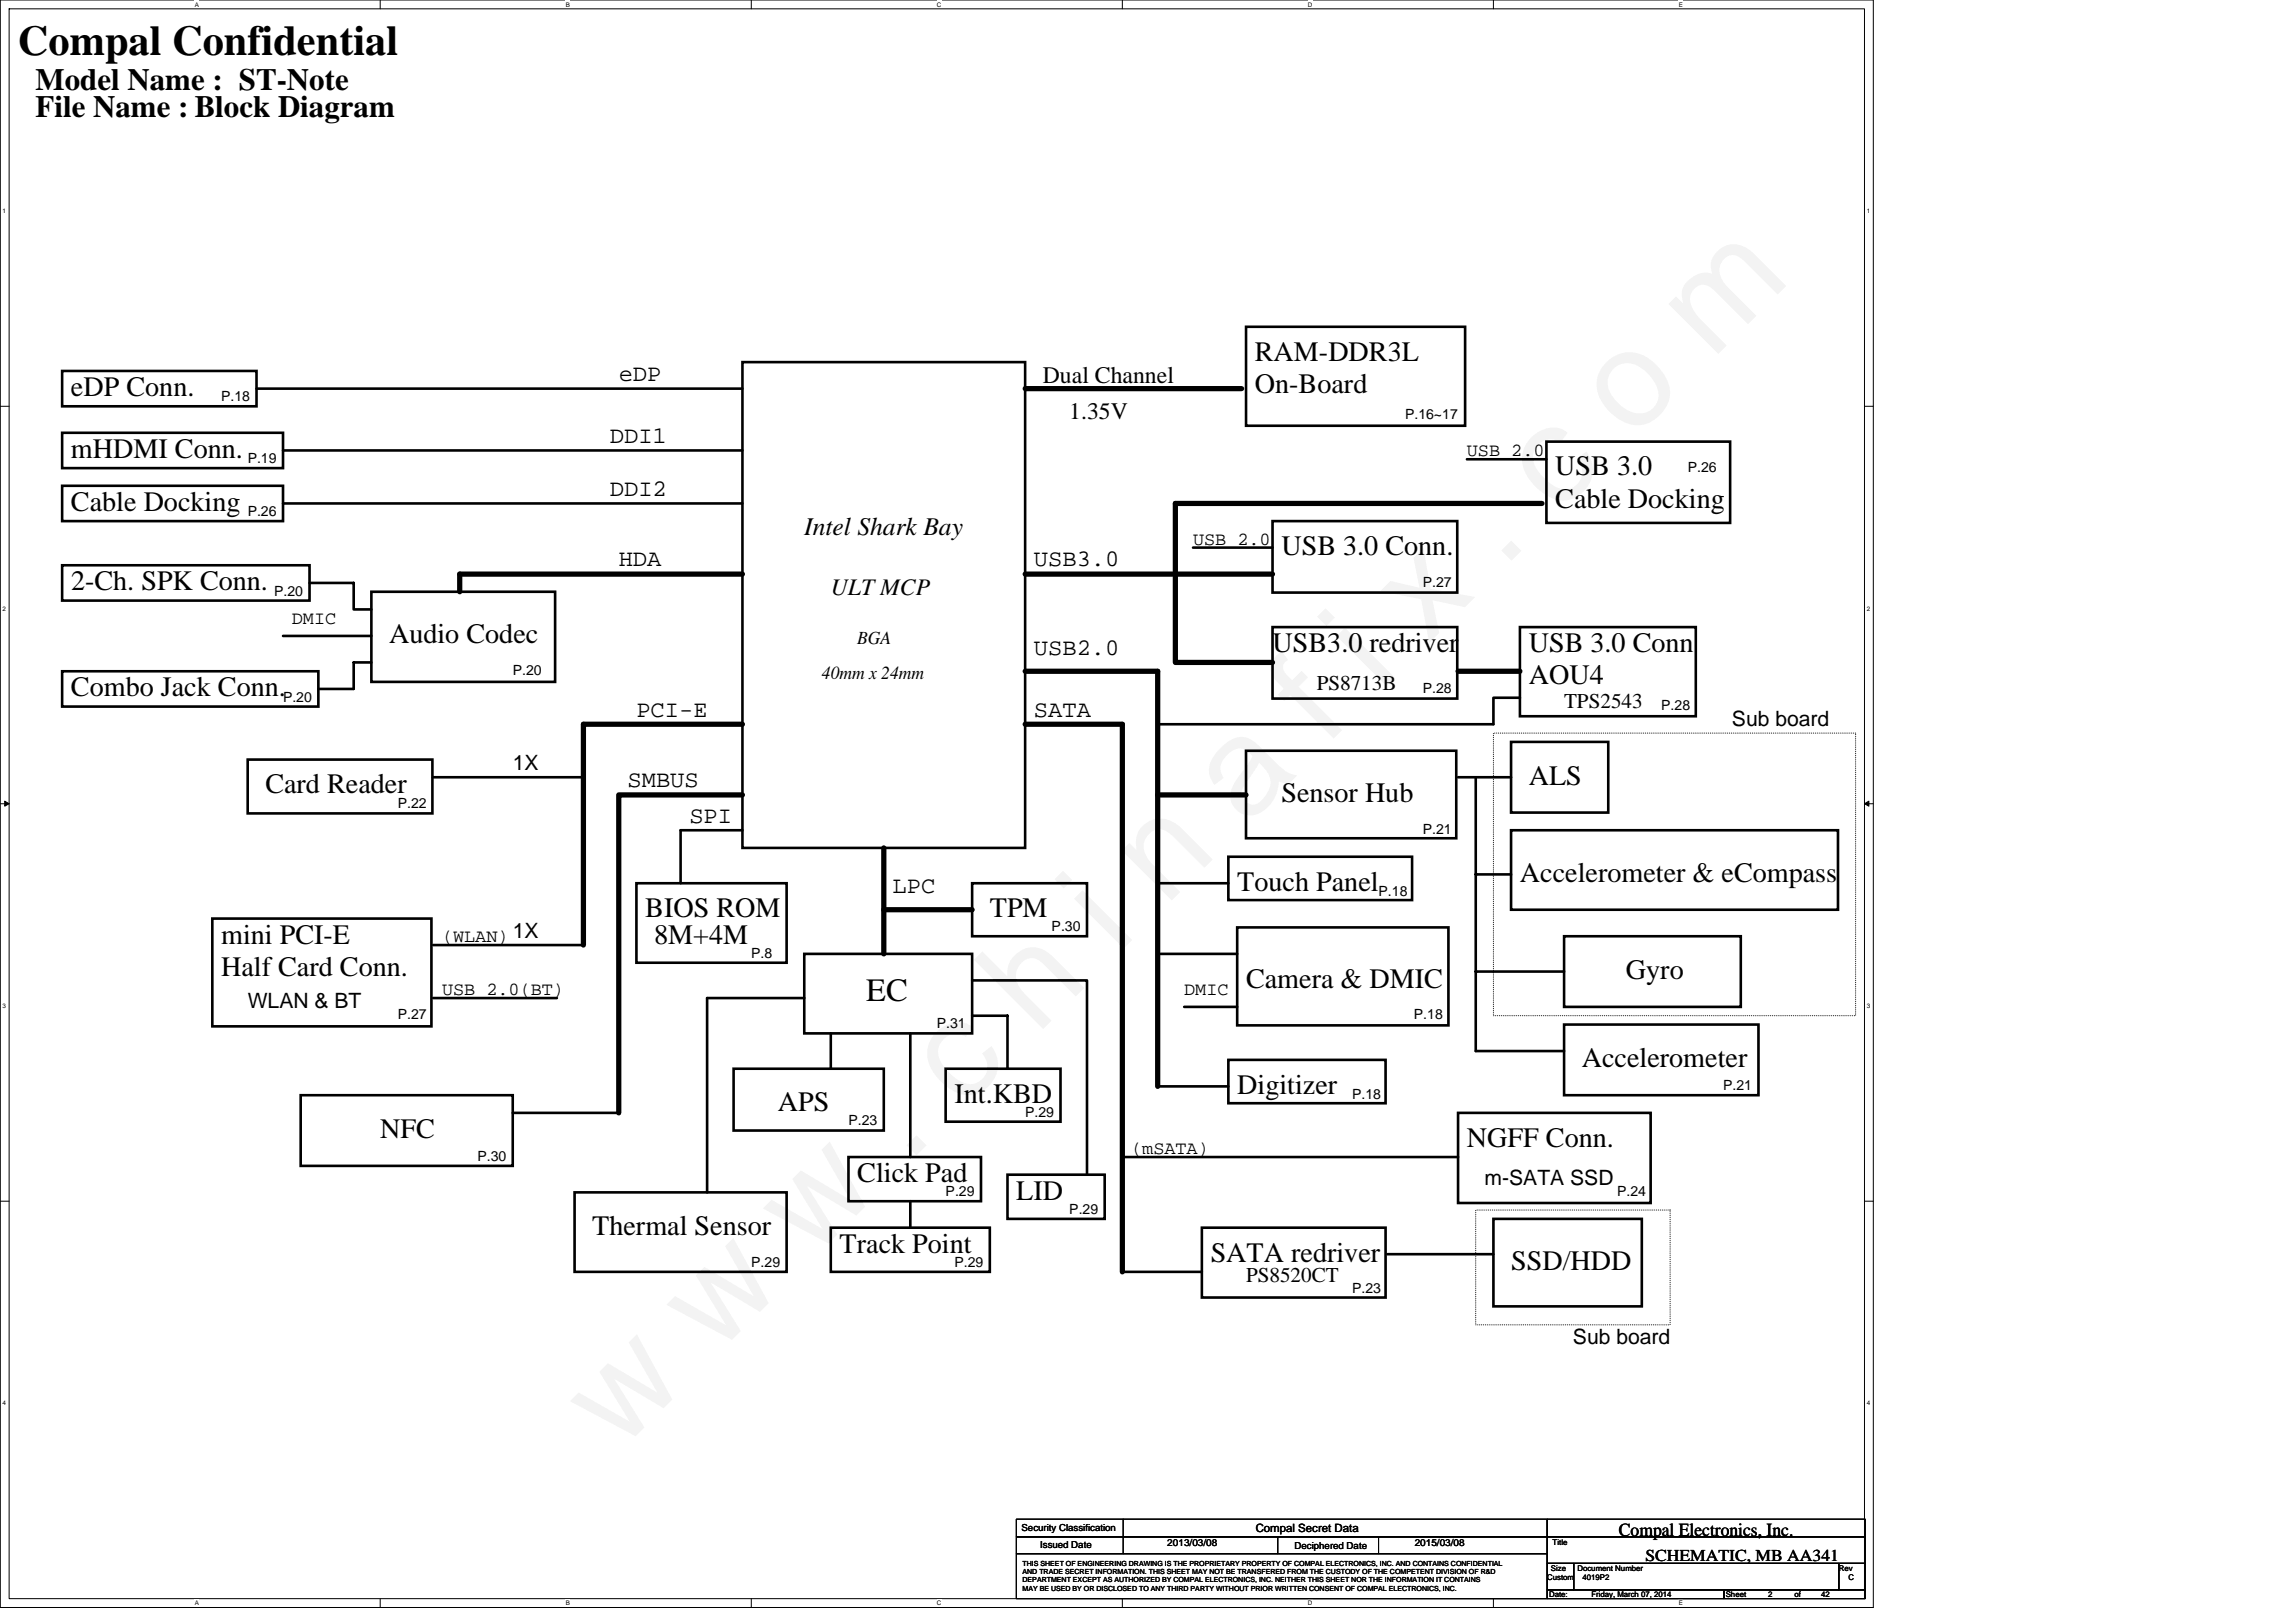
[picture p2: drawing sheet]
<svg xmlns="http://www.w3.org/2000/svg" width="297mm" height="210mm" viewBox="0 0 297 210" stroke-linecap="round" stroke-linejoin="round" font-family="sans-serif">
<defs><g id="words">
<text font-size="17.6" x="80.1" y="188" transform="rotate(-45 80.1 188)">w w w . c h i n a f i x . c o m</text>
<text font-size="5.5" x="2.3" y="7.2">Compal Confidential</text>
<text font-size="4.2" x="112.1" y="129.5">EC</text>
<g font-size="4">
<text x="4.6" y="11.7">Model Name : ST-Note</text>
<text x="4.6" y="15.1">File Name : Block Diagram</text>
</g>
<g font-size="3.6">
<text x="162.3" y="46.7">RAM-DDR3L</text>
<text x="9.2" y="51.2">eDP Conn.</text>
<text x="162.3" y="50.9">On-Board</text>
<text x="9.2" y="59.2">mHDMI Conn.</text>
<text x="201.2" y="61.5">USB 3.0</text>
<text x="201.2" y="65.7">Cable Docking</text>
<text x="9.2" y="66.1">Cable Docking</text>
<text x="165.8" y="71.8">USB 3.0 Conn.</text>
<text x="9.2" y="76.4">2-Ch. SPK Conn.</text>
<text x="50.3" y="83.2">Audio Codec</text>
<text x="164.6" y="84.4">USB3.0 redriver</text>
<text x="197.8" y="84.4">USB 3.0 Conn</text>
<text x="197.8" y="88.6">AOU4</text>
<text x="9.2" y="90.1">Combo Jack Conn.</text>
<text x="197.8" y="101.5">ALS</text>
<text x="34.3" y="102.7">Card Reader</text>
<text x="165.8" y="103.8">Sensor Hub</text>
<text x="83.5" y="118.7">BIOS ROM</text>
<text x="128.1" y="118.7">TPM</text>
<text x="160.1" y="115.3">Touch Panel</text>
<text x="196.6" y="114.1">Accelerometer &amp; eCompass</text>
<text x="28.6" y="122.1">mini PCI-E</text>
<text x="84.6" y="122.1">8M+4M</text>
<text x="28.6" y="126.3">Half Card Conn.</text>
<text x="161.2" y="127.8">Camera &amp; DMIC</text>
<text x="210.4" y="126.7">Gyro</text>
<text x="100.6" y="143.8">APS</text>
<text x="123.5" y="142.7">Int.KBD</text>
<text x="160.1" y="141.5">Digitizer</text>
<text x="204.6" y="138.1">Accelerometer</text>
<text x="49.2" y="147.3">NFC</text>
<text x="189.8" y="148.4">NGFF Conn.</text>
<text x="110.9" y="153">Click Pad</text>
<text x="131.5" y="155.3">LID</text>
<text x="76.6" y="159.8">Thermal Sensor</text>
<text x="108.6" y="162.1">Track Point</text>
<text x="156.6" y="163.3">SATA redriver</text>
<text x="195.5" y="164.4">SSD/HDD</text>
</g>
<text font-size="3.3" x="104.1" y="69.3">Intel Shark Bay</text>
<g font-size="3.1">
<text x="80" y="49.3">eDP</text>
<text x="134.9" y="49.6">Dual Channel</text>
<text x="78.9" y="57.3">DDI1</text>
<text x="138.3" y="54.2">1.35V</text>
<text x="78.9" y="64.2">DDI2</text>
<text x="80" y="73.3">HDA</text>
<text x="107.5" y="77">ULT MCP</text>
<text x="133.8" y="73.3">USB3.0</text>
<text x="133.8" y="84.7">USB2.0</text>
<text x="82.3" y="92.7">PCI-E</text>
<text x="133.8" y="92.7">SATA</text>
<text x="81.2" y="101.9">SMBUS</text>
<text x="89.2" y="106.4">SPI</text>
<text x="115.5" y="115.6">LPC</text>
</g>
<g font-size="2.7">
<text x="170.3" y="89.3">PS8713B</text>
<text x="202.3" y="91.6">TPS2543</text>
<text x="224.1" y="93.9">Sub board</text>
<text x="66.3" y="99.6">1X</text>
<text x="66.3" y="121.3">1X</text>
<text x="32" y="130.5">WLAN &amp; BT</text>
<text x="192.1" y="153.3">m-SATA SSD</text>
<text x="161.2" y="165.9">PS8520CT</text>
<text x="203.5" y="173.9">Sub board</text>
</g>
<g font-size="2.4">
<text x="189.8" y="59">USB 2.0</text>
<text x="154.3" y="70.5">USB 2.0</text>
<text x="37.8" y="80.8">DMIC</text>
<text x="110.9" y="83.3">BGA</text>
<text x="106.3" y="87.9">40mm x 24mm</text>
<text x="57.2" y="121.9">(WLAN)</text>
<text x="57.2" y="128.8">USB 2.0(BT)</text>
<text x="153.2" y="128.8">DMIC</text>
<text x="146.3" y="149.3">(mSATA)</text>
<text x="209.4" y="198.7">Compal Electronics, Inc.</text>
</g>
<text font-size="2.2" x="212.9" y="202">SCHEMATIC, MB AA341</text>
<g font-size="1.8">
<text x="28.6" y="51.9">P.18</text>
<text x="32" y="59.9">P.19</text>
<text x="181.8" y="54.2">P.16~17</text>
<text x="218.4" y="61.1">P.26</text>
<text x="32" y="66.8">P.26</text>
<text x="35.5" y="77.1">P.20</text>
<text x="184.1" y="75.9">P.27</text>
<text x="66.3" y="87.4">P.20</text>
<text x="184.1" y="89.6">P.28</text>
<text x="36.6" y="90.8">P.20</text>
<text x="214.9" y="91.9">P.28</text>
<text x="51.5" y="104.5">P.22</text>
<text x="184.1" y="107.9">P.21</text>
<text x="178.3" y="115.9">P.18</text>
<text x="97.2" y="123.9">P.8</text>
<text x="136.1" y="120.5">P.30</text>
<text x="51.5" y="131.9">P.27</text>
<text x="182.9" y="131.9">P.18</text>
<text x="121.2" y="133.1">P.31</text>
<text x="174.9" y="142.2">P.18</text>
<text x="222.9" y="141.1">P.21</text>
<text x="109.8" y="145.6">P.23</text>
<text x="132.6" y="144.5">P.29</text>
<text x="61.8" y="150.2">P.30</text>
<text x="122.3" y="154.8">P.29</text>
<text x="209.2" y="154.8">P.24</text>
<text x="138.3" y="157.1">P.29</text>
<text x="97.2" y="163.9">P.29</text>
<text x="123.5" y="163.9">P.29</text>
<text x="174.9" y="167.4">P.23</text>
</g>
<text font-size="1.5" x="162.5" y="198.3">Compal Secret Data</text>
<g font-size="1.2">
<text x="132.2" y="198.2">Security Classification</text>
<text x="134.6" y="200.3">Issued Date</text>
<text x="151" y="200">2013/03/08</text>
<text x="167.5" y="200.5">Deciphered Date</text>
<text x="183" y="200">2015/03/08</text>
</g>
<g font-size="1">
<text x="200.6" y="203.3">Size</text>
<text x="200.9" y="199.9">Title</text>
<text x="204.1" y="203.3">Document Number</text>
<text x="237.9" y="203.3">Rev</text>
<text x="200.2" y="204.4">Custom</text>
<text x="200.4" y="206.7">Date:</text>
<text x="204.7" y="204.4">4019P2</text>
<text x="205.9" y="206.7">Friday, March 07, 2014</text>
<text x="223.3" y="206.7">Sheet</text>
<text x="228.7" y="206.7">2</text>
<text x="232.2" y="206.7">of</text>
<text x="235.6" y="206.7">42</text>
<text x="239.2" y="204.4">C</text>
</g>
<g font-size=".9">
<text x="132.3" y="202.7">THIS SHEET OF ENGINEERING DRAWING IS THE PROPRIETARY PROPERTY OF COMPAL ELECTRONICS, INC. AND CONTAINS CONFIDENTIAL</text>
<text x="132.3" y="203.7">AND TRADE SECRET INFORMATION. THIS SHEET MAY NOT BE TRANSFERED FROM THE CUSTODY OF THE COMPETENT DIVISION OF R&amp;D</text>
<text x="132.3" y="204.8">DEPARTMENT EXCEPT AS AUTHORIZED BY COMPAL ELECTRONICS, INC. NEITHER THIS SHEET NOR THE INFORMATION IT CONTAINS</text>
<text x="132.3" y="205.8">MAY BE USED BY OR DISCLOSED TO ANY THIRD PARTY WITHOUT PRIOR WRITTEN CONSENT OF COMPAL ELECTRONICS, INC.</text>
</g>
<g font-size=".8">
<text x="25.2" y=".8">A</text>
<text x="73.2" y=".8">B</text>
<text x="121.2" y=".8">C</text>
<text x="169.2" y=".8">D</text>
<text x="217.2" y=".8">E</text>
<text x=".3" y="27.6">1</text>
<text x="241.5" y="27.6">1</text>
<text x=".3" y="79">2</text>
<text x="241.5" y="79">2</text>
<text x=".3" y="130.5">3</text>
<text x="241.5" y="130.5">3</text>
<text x=".3" y="181.9">4</text>
<text x="241.5" y="181.9">4</text>
<text x="25.2" y="207.7">A</text>
<text x="73.2" y="207.7">B</text>
<text x="121.2" y="207.7">C</text>
<text x="169.2" y="207.7">D</text>
<text x="217.2" y="207.7">E</text>
</g>
</g></defs>
<path d="M0 0h242.4v208h-242.4zM1.2 1.1h240v205.8h-240z" fill="none" stroke="#000" stroke-width=".13"/>
<g fill="#fff">
<path d="M25.2 .1h.5v.9h-.5z"/>
<path d="M25.2 207h.5v.9h-.5z"/>
</g>
<path d="M49.2 0v1.1M49.2 206.9v1.1" fill="none" stroke="#000" stroke-width=".13"/>
<g fill="#fff">
<path d="M73.2 .1h.5v.9h-.5z"/>
<path d="M73.2 207h.5v.9h-.5z"/>
</g>
<path d="M97.2 0v1.1M97.2 206.9v1.1" fill="none" stroke="#000" stroke-width=".13"/>
<g fill="#fff">
<path d="M121.2 .1h.6v.9h-.6z"/>
<path d="M121.2 207h.6v.9h-.6z"/>
</g>
<path d="M145.2 0v1.1M145.2 206.9v1.1" fill="none" stroke="#000" stroke-width=".13"/>
<g fill="#fff">
<path d="M169.2 .1h.6v.9h-.6z"/>
<path d="M169.2 207h.6v.9h-.6z"/>
</g>
<path d="M193.2 0v1.1M193.2 206.9v1.1" fill="none" stroke="#000" stroke-width=".13"/>
<g fill="#fff">
<path d="M217.2 .1h.5v.9h-.5z"/>
<path d="M217.2 207h.5v.9h-.5z"/>
<path d="M.3 26.9h.5v.9h-.5z"/>
<path d="M241.5 26.9h.5v.9h-.5z"/>
<path d="M.3 78.3h.5v.9h-.5z"/>
<path d="M241.5 78.3h.5v.9h-.5z"/>
</g>
<path d="M0 52.6h1.2M241.2 52.6h1.2" fill="none" stroke="#000" stroke-width=".13"/>
<g fill="#fff">
<path d="M.3 129.7h.5v.9h-.5z"/>
<path d="M241.5 129.7h.5v.9h-.5z"/>
</g>
<path d="M0 104h1.2M241.2 104h1.2" fill="none" stroke="#000" stroke-width=".13"/>
<path d="M.6 103.7l.6 .3-.6 .3zM241.2 104l.6-.3v.6z" fill="#000" stroke="#000" stroke-width=".13"/>
<g fill="#fff">
<path d="M.3 181.2h.5v.9h-.5z"/>
<path d="M241.5 181.2h.5v.9h-.5z"/>
</g>
<g fill="none" stroke="#000" stroke-width=".13">
<path d="M193.2 94.9h46.9v36.5h-46.9zM0 155.4h1.2M190.9 156.6h25.2v14.9h-25.2zM241.2 155.4h1.2M131.5 196.6h68.7v2.3h-68.7zM131.5 198.9h68.7v2.2h-68.7zM145.3 196.6v4.5M165.3 198.9v2.2M178.3 198.9v2.2M200.2 196.6h41.1v2.3h-41.1zM200.2 198.9h41.1v3.4h-41.1zM131.5 201.1h68.7v5.8h-68.7z"/>
<path d="M200.2 202.3h3.4v3.4h-3.4zM200.2 205.7h22.8v1.2h-22.8zM203.6 202.3h34.3v3.4h-34.3zM223 205.7h18.3v1.2h-18.3zM237.9 202.3h3.4v3.4h-3.4z"/>
</g>
<g fill="none" stroke="#000" stroke-width=".34">
<path d="M8 48h25.2v4.6h-25.2zM8 56h28.6v4.6h-28.6zM33.2 50.3h62.9M36.6 58.3h59.5M96.1 46.9h36.5v62.8h-36.5zM161.2 42.3h28.3v12.8h-28.3zM189.8 59.4h10.3M8 73.2h32v4.5h-32zM8 62.9h28.6v4.5h-28.6zM36.6 65.2h59.5M40 75.4h5.8v3.5h2.2M48 76.6h23.8v11.6h-23.8z"/>
<path d="M154.3 70.9h10.3M8 86.9h33.2v4.5h-33.2zM32 98.3h23.9v7h-23.9zM36.6 82.3h11.4M48 85.7h-2.2v3.5h-4.6M149.8 93.7h43.4M161.2 97.2h27.2v11.3h-27.2zM195.5 96h12.6v9.2h-12.6zM27.5 118.9h28.3v13.9h-28.3zM56 100.6h19.5M88.1 107.4v6.9M149.8 114.3h9.1"/>
<path d="M158.9 110.9h23.8v5.6h-23.8zM190.9 113.2h4.6M190.9 100.6v35.4h11.5M195.5 107.4h42.3v10.3h-42.3zM56 129.2h16M56 122.3h19.5M94.9 138.3h19.4v8h-19.4zM104.1 123.4h21.7v10.3h-21.7zM104.1 129.2h-12.6v25.1M107.5 133.7v4.6M117.8 133.7v16M122.3 138.3h14.9v6.9h-14.9z"/>
<path d="M125.8 126.9h14.8v25.1M125.8 131.4h4.5v6.9M149.8 123.4h10.3M153.2 130.3h6.9M160.1 120h27.3v12.7h-27.3zM190.9 125.7h11.5M202.3 132.6h25.2v9.1h-25.2zM202.4 121.2h22.8v9.1h-22.8zM38.9 141.7h27.4v9.2h-27.4zM66.3 144h13.7M74.3 154.3h27.5v10.3h-27.5zM107.5 158.9h20.6v5.7h-20.6z"/>
<path d="M109.8 149.7h17.1v5.7h-17.1zM145.2 149.7h43.4M188.6 144h24.9v11.7h-24.9zM193.2 157.7h19.2v11.4h-19.2zM179.5 162.3h13.7"/>
</g>
<path d="M132.6 50.3h28M96.1 74.3h-36.6v2.3M132.6 74.3h32M152.1 65.2h47.4M96.1 93.7h-20.6v28.6M132.6 93.7h12.6v70.9M132.6 86.9h17.2v53.7M96.1 102.9h-16.1v41.1M114.3 109.7v13.7" fill="none" stroke="#000" stroke-width=".68"/>
<use href="#words"/>
</svg>
